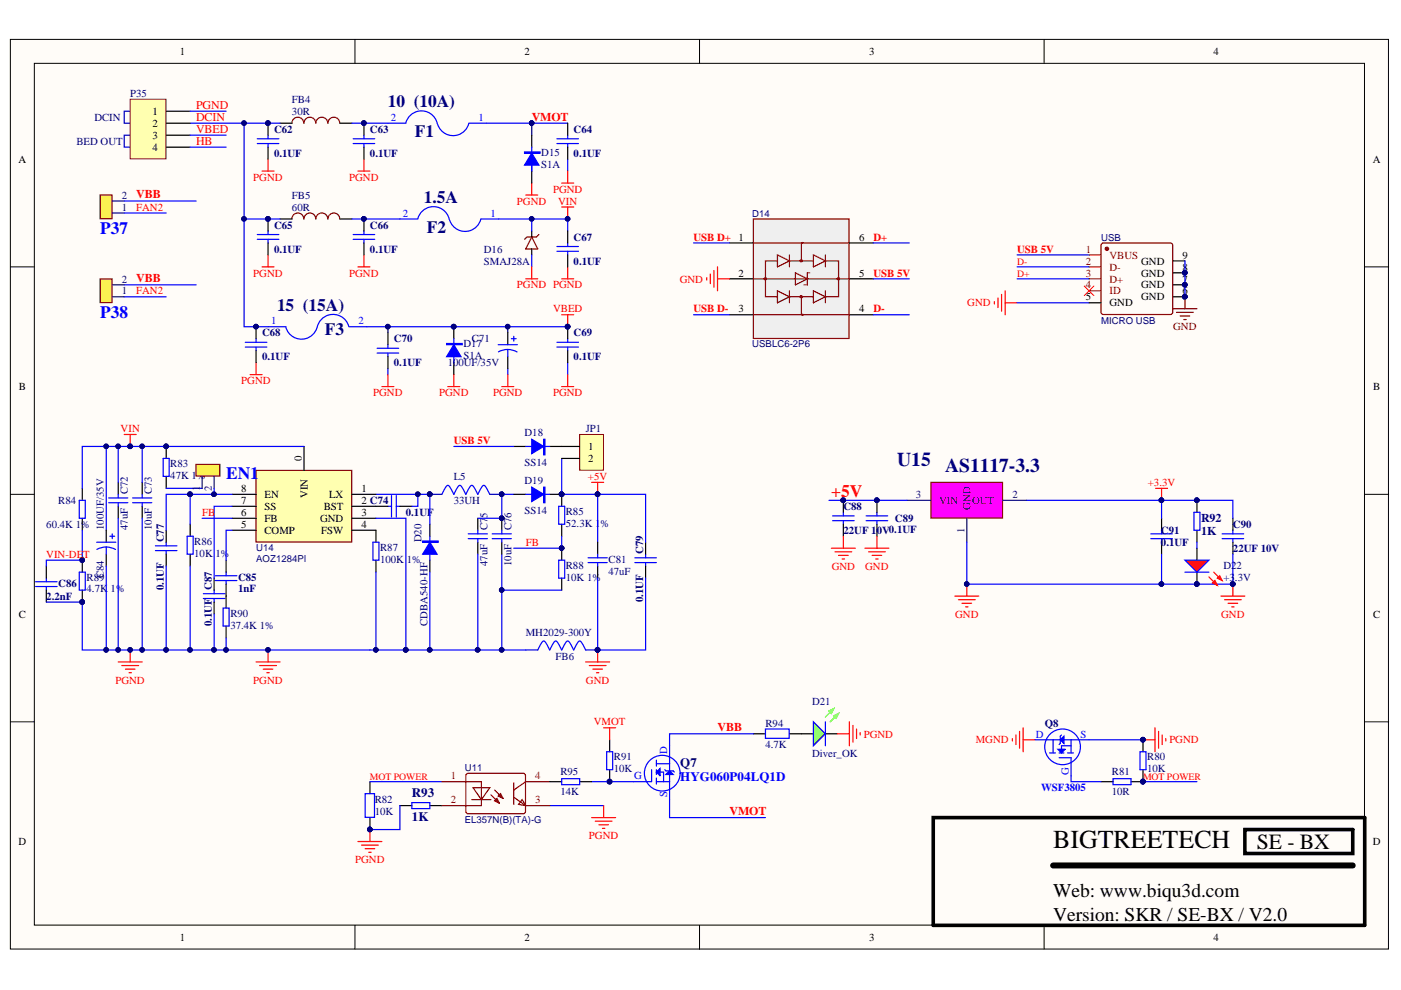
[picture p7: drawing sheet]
<svg xmlns="http://www.w3.org/2000/svg" width="297mm" height="210mm" viewBox="0 0 297 210" stroke-linecap="round" stroke-linejoin="round" font-family="sans-serif">
<defs><g id="words">
<text font-size="5.5" x="223.3" y="179.8">BIGTREETECH</text>
<text font-size="4.6" x="266.5" y="180">SE - BX</text>
<g font-size="4.1" fill="#000080">
<text x="190.2" y="98.8">U15</text>
<text x="200.4" y="100.1">AS1117-3.3</text>
</g>
<g font-size="4.1">
<text x="223.3" y="190.2">Web: www.biqu3d.com</text>
<text x="223.3" y="195.3">Version: SKR / SE-BX / V2.0</text>
</g>
<g font-size="3.7" fill="#000080">
<text x="82.2" y="22.8">10 (10A)</text>
<text x="88" y="29.1">F1</text>
<text x="89.9" y="43.1">1.5A</text>
<text x="90.5" y="49.4">F2</text>
<text x="58.7" y="65.9">15 (15A)</text>
<text x="68.9" y="71">F3</text>
</g>
<g font-size="3.7" fill="#00f">
<text x="21.3" y="49.7">P37</text>
<text x="21.3" y="67.5">P38</text>
<text x="48" y="101.5">EN1</text>
</g>
<text font-size="3.7" fill="#f00" x="176.2" y="105.3">+5V</text>
<g font-size="2.7" fill="#000080">
<text x="144.2" y="162.6">Q7</text>
<text x="87.3" y="169">R93</text>
<text x="87.3" y="174">1K</text>
</g>
<text font-size="2.7" fill="#00f" x="144.2" y="165.7">HYG060P04LQ1D</text>
<g font-size="2.5" fill="#f00">
<text x="41.6" y="23">PGND</text>
<text x="41.6" y="28.1">VBED</text>
<text x="41.6" y="25.6">DCIN</text>
<text x="112.7" y="25.6">VMOT</text>
<text x="41.6" y="30.7">HB</text>
<text x="28.9" y="42.1">VBB</text>
<text x="28.9" y="59.9">VBB</text>
<text x="152.1" y="155">VBB</text>
<text x="154.7" y="172.8">VMOT</text>
</g>
<g font-size="2.5" fill="#000080">
<text x="254.6" y="110.6">R92</text>
<text x="254.6" y="113.4">1K</text>
</g>
<g font-size="2.3">
<text x="38.1" y="11.7">1</text>
<text x="111.2" y="11.7">2</text>
<text x="184.3" y="11.7">3</text>
<text x="257.3" y="11.7">4</text>
<text x="32.3" y="24.4">1</text>
<text x="32.3" y="26.9">2</text>
<text x="32.3" y="29.4">3</text>
<text x="3.9" y="34.5">A</text>
<text x="32.3" y="32">4</text>
<text x="291.1" y="34.5">A</text>
<text x="182.1" y="51">6</text>
<text x="156.6" y="58.6">2</text>
<text x="182.1" y="58.6">5</text>
<text x="242" y="58.6">GND</text>
<text x="242" y="56.1">GND</text>
<text x="250.7" y="59.9">7</text>
<text x="250.7" y="57.4">8</text>
<text x="250.7" y="54.8">9</text>
<text x="230.2" y="63.7">5</text>
<text x="235.2" y="65">GND</text>
<text x="242" y="63.7">GND</text>
<text x="242" y="61.2">GND</text>
<text x="250.7" y="62.4">6</text>
<text x="156.6" y="66.2">3</text>
<text x="182.1" y="66.2">4</text>
<text x="4" y="82.8">B</text>
<text x="291.1" y="82.8">B</text>
<text x="124.7" y="95.4">1</text>
<text x="64" y="97.7" transform="rotate(-90 64 97.7)">0</text>
<text x="124.7" y="98">2</text>
<text x="51.1" y="106.9">7</text>
<text x="51.1" y="104.3">8</text>
<text x="56.1" y="105.6">EN</text>
<text x="65.2" y="105.6" transform="rotate(-90 65.2 105.6)">VIN</text>
<text x="69.8" y="105.6">LX</text>
<text x="76.7" y="106.9">2 C74</text>
<text x="76.7" y="104.3">1</text>
<text x="51.1" y="109.4">6</text>
<text x="51.1" y="111.9">5</text>
<text x="56.1" y="110.7">FB</text>
<text x="56.1" y="108.1">SS</text>
<text x="56.1" y="113.2">COMP</text>
<text x="67.9" y="110.7">GND</text>
<text x="68.1" y="113.2">FSW</text>
<text x="68.6" y="108.1">BST</text>
<text x="76.7" y="111.9">4</text>
<text x="76.7" y="109.4">3</text>
<text x="4" y="131">C</text>
<text x="291.1" y="131">C</text>
<text x="3.9" y="179.2">D</text>
<text x="291.1" y="179.2">D</text>
<text x="38.1" y="199.5">1</text>
<text x="111.2" y="199.5">2</text>
<text x="184.3" y="199.5">3</text>
<text x="257.3" y="199.5">4</text>
</g>
<g font-size="2.3" fill="#000080">
<text x="27.6" y="20.5">P35</text>
<text x="61.9" y="21.8">FB4</text>
<text x="20" y="25.6">DCIN</text>
<text x="58.1" y="28.2">C62</text>
<text x="61.9" y="24.4">30R</text>
<text x="78.4" y="28.2">C63</text>
<text x="121.6" y="28.2">C64</text>
<text x="16.2" y="30.7">BED OUT</text>
<text x="58.1" y="33.2">0.1UF</text>
<text x="78.4" y="33.2">0.1UF</text>
<text x="114.8" y="33">D15</text>
<text x="114.8" y="35.5">S1A</text>
<text x="121.6" y="33.2">0.1UF</text>
<text x="61.9" y="44.7">60R</text>
<text x="61.9" y="42.1">FB5</text>
<text x="58.1" y="48.5">C65</text>
<text x="58.1" y="53.6">0.1UF</text>
<text x="78.4" y="48.5">C66</text>
<text x="78.4" y="53.6">0.1UF</text>
<text x="102.6" y="53.6">D16</text>
<text x="121.6" y="51">C67</text>
<text x="102.6" y="56.1">SMAJ28A</text>
<text x="121.6" y="56.1">0.1UF</text>
<text x="55.6" y="71.3">C68</text>
<text x="121.6" y="71.3">C69</text>
<text x="55.6" y="76.4">0.1UF</text>
<text x="83.5" y="72.6">C70</text>
<text x="83.5" y="77.7">0.1UF</text>
<text x="94.9" y="77.7">100UF/35V</text>
<text x="98.3" y="73.6">D17</text>
<text x="98.3" y="76.2">S1A</text>
<text x="100" y="72.6">C71</text>
<text x="121.6" y="76.4">0.1UF</text>
<text x="111.2" y="92.4">D18</text>
<text x="124.2" y="91.6">JP1</text>
<text x="36.1" y="99">R83</text>
<text x="36.1" y="101.5">47K 1%</text>
<text x="96.2" y="101.8">L5</text>
<text x="111.2" y="98.7">SS14</text>
<text x="12.3" y="106.9">R84</text>
<text x="27.1" y="104.8" transform="rotate(-90 27.1 104.8)">C72</text>
<text x="32.2" y="104.8" transform="rotate(-90 32.2 104.8)">C73</text>
<text x="96.2" y="106.9">33UH</text>
<text x="111.2" y="102.6">D19</text>
<text x="9.8" y="111.9">60.4K 1%</text>
<text x="22" y="112.4" transform="rotate(-90 22 112.4)">100UF/35V</text>
<text x="27.1" y="112.4" transform="rotate(-90 27.1 112.4)">47uF</text>
<text x="32.2" y="112.4" transform="rotate(-90 32.2 112.4)">10uF</text>
<text x="86.1" y="109.4">0.1UF</text>
<text x="103.3" y="112.4" transform="rotate(-90 103.3 112.4)">C7</text>
<text x="103.3" y="109.7" transform="rotate(-90 103.3 109.7)">5</text>
<text x="108.4" y="112.4" transform="rotate(-90 108.4 112.4)">C76</text>
<text x="111.2" y="108.9">SS14</text>
<text x="120" y="109.1">R85</text>
<text x="120" y="111.7">52.3K 1%</text>
<text x="178.8" y="108.1">C88</text>
<text x="178.8" y="113.2">22UF 10V0.1UF</text>
<text x="189.7" y="110.7">C89</text>
<text x="246.1" y="113.2">C91</text>
<text x="261.4" y="111.9">C90</text>
<text x="34.7" y="115" transform="rotate(-90 34.7 115)">C77</text>
<text x="41.2" y="115.5">R86</text>
<text x="41.2" y="118">10K 1%</text>
<text x="80.6" y="116.8">R87</text>
<text x="80.6" y="119.3">100K 1%</text>
<text x="89.4" y="115" transform="rotate(-90 89.4 115)">D20</text>
<text x="129" y="119.3">C81</text>
<text x="136.4" y="117.5" transform="rotate(-90 136.4 117.5)">C79</text>
<text x="246.1" y="115.7">0.1UF</text>
<text x="261.4" y="117">22UF 10V</text>
<text x="12.3" y="124.4">C86</text>
<text x="18.4" y="123.1">R89</text>
<text x="18.4" y="125.6">4.7K 1%</text>
<text x="22" y="122.6" transform="rotate(-90 22 122.6)">C84</text>
<text x="34.7" y="125.1" transform="rotate(-90 34.7 125.1)">0.1UF</text>
<text x="44.9" y="125.1" transform="rotate(-90 44.9 125.1)">C87</text>
<text x="50.5" y="123.1">C85</text>
<text x="50.5" y="125.6">1nF</text>
<text x="103.3" y="120" transform="rotate(-90 103.3 120)">47uF</text>
<text x="108.4" y="120" transform="rotate(-90 108.4 120)">10uF</text>
<text x="120" y="120.6">R88</text>
<text x="120" y="123.1">10K 1%</text>
<text x="129" y="121.8">47uF</text>
<text x="259.4" y="120.6">D22</text>
<text x="259.4" y="123.1">+3.3V</text>
<text x="9.8" y="127.1">2.2nF</text>
<text x="48.8" y="130.7">R90</text>
<text x="136.4" y="127.6" transform="rotate(-90 136.4 127.6)">0.1UF</text>
<text x="44.9" y="132.7" transform="rotate(-90 44.9 132.7)">0.1UF</text>
<text x="48.8" y="133.3">37.4K 1%</text>
<text x="90.7" y="132.7" transform="rotate(-90 90.7 132.7)">CDBA540-HF</text>
<text x="111.5" y="134.8">MH2029-300Y</text>
<text x="117.8" y="139.9">FB6</text>
<text x="172.2" y="149.5">D21</text>
<text x="162.3" y="154">R94</text>
<text x="221.5" y="154">Q8</text>
<text x="130.2" y="161.2">R91</text>
<text x="162.3" y="158.7">4.7K</text>
<text x="172.2" y="160.4">Diver_OK</text>
<text x="243.2" y="161.2">R80</text>
<text x="118.8" y="164.4">R95</text>
<text x="130.2" y="163.7">10K</text>
<text x="235.7" y="164.4">R81</text>
<text x="243.2" y="163.7">10K</text>
<text x="79.5" y="172.8">10K</text>
<text x="79.5" y="170.3">R82</text>
<text x="118.8" y="168.7">14K</text>
<text x="235.7" y="168.7">10R</text>
</g>
<g font-size="2.3" fill="#00f">
<text x="82.9" y="25.6">2</text>
<text x="101.4" y="25.6">1</text>
<text x="85.4" y="45.9">2</text>
<text x="104" y="45.9">1</text>
<text x="57.5" y="68.8">1</text>
<text x="76" y="68.8">2</text>
<text x="141.4" y="159.9" transform="rotate(-90 141.4 159.9)">D</text>
<text x="219.6" y="156.4">D</text>
<text x="229.1" y="156.4">S</text>
<text x="134.5" y="165.2">G</text>
<text x="220.7" y="167.8">WSF3805</text>
<text x="226.6" y="164.4" transform="rotate(-90 226.6 164.4)">G</text>
<text x="141.4" y="169" transform="rotate(-90 141.4 169)">S</text>
</g>
<g font-size="2.3" fill="#f00">
<text x="53.7" y="38.3">PGND</text>
<text x="74" y="38.3">PGND</text>
<text x="117.3" y="40.8">PGND</text>
<text x="28.9" y="44.7">FAN2</text>
<text x="109.6" y="43.4">PGND</text>
<text x="118.3" y="43.4">VIN</text>
<text x="147" y="51">USB D+ 1</text>
<text x="185.2" y="51">D+</text>
<text x="215.7" y="53.6">USB 5V</text>
<text x="53.7" y="58.6">PGND</text>
<text x="74" y="58.6">PGND</text>
<text x="144.1" y="59.9">GND</text>
<text x="185.2" y="58.6">USB 5V</text>
<text x="28.9" y="62.4">FAN2</text>
<text x="109.6" y="61.2">PGND PGND</text>
<text x="205.1" y="65">GND</text>
<text x="117.3" y="66.2">VBED</text>
<text x="147" y="66.2">USB D-</text>
<text x="185.2" y="66.2">D-</text>
<text x="51.2" y="81.5">PGND</text>
<text x="79.1" y="84">PGND</text>
<text x="93.1" y="84">PGND</text>
<text x="104.5" y="84">PGND</text>
<text x="117.3" y="84">PGND</text>
<text x="25.6" y="91.6">VIN</text>
<text x="96.2" y="94.2">USB 5V</text>
<text x="124.7" y="101.8">+5V</text>
<text x="243.4" y="103.1">+3.3V</text>
<text x="42.9" y="109.4">FB</text>
<text x="9.8" y="118.3">VIN-DET</text>
<text x="111.5" y="115.7">FB</text>
<text x="176.3" y="120.8">GND</text>
<text x="183.4" y="120.8">GND</text>
<text x="202.5" y="131">GND</text>
<text x="258.9" y="131">GND</text>
<text x="24.5" y="144.9">PGND</text>
<text x="53.7" y="144.9">PGND</text>
<text x="124.2" y="144.9">GND</text>
<text x="125.9" y="153.8">VMOT</text>
<text x="183.1" y="156.4">PGND</text>
<text x="206.9" y="157.6">MGND</text>
<text x="247.9" y="157.6">PGND</text>
<text x="124.9" y="177.9">PGND</text>
<text x="75.3" y="183">PGND</text>
</g>
<g font-size="2.3" fill="#11037f">
<text x="25.8" y="44.7">1</text>
<text x="25.8" y="42.1">2</text>
<text x="25.8" y="59.9">2</text>
<text x="25.8" y="62.4">1</text>
<text x="42.4" y="104.2" transform="rotate(-90 42.4 104.2)">1</text>
<text x="44.9" y="104.2" transform="rotate(-90 44.9 104.2)">2</text>
<text x="194.2" y="105.6">3</text>
<text x="199.1" y="106.9">VIN</text>
<text x="206.1" y="106.9">OUT</text>
<text x="214.6" y="105.6">2</text>
<text x="204.5" y="113.1" transform="rotate(-90 204.5 113.1)">1</text>
<text x="205.8" y="108.1" transform="rotate(-90 205.8 108.1)">GND</text>
</g>
<g font-size="2.3" fill="#800">
<text x="230.2" y="53.6">1</text>
<text x="230.2" y="56.1">2</text>
<text x="230.2" y="58.6">3</text>
<text x="235.2" y="54.8">VBUS</text>
<text x="235.2" y="57.4">D-</text>
<text x="235.2" y="59.9">D+</text>
<text x="230.2" y="61.2">4</text>
<text x="235.2" y="62.4">ID</text>
<text x="95.6" y="165.2">1</text>
<text x="113.5" y="165.2">4</text>
<text x="95.6" y="170.3">2</text>
<text x="113.5" y="170.3">3</text>
</g>
<text font-size="2.3" fill="#800000" x="248.7" y="70">GND</text>
<g font-size="2.1" fill="#f00">
<text x="215.7" y="58.7">D+</text>
<text x="215.7" y="56.1">D-</text>
<text x="78.4" y="165.3">MOT POWER</text>
<text x="242.3" y="165.3">MOT POWER</text>
</g>
<g font-size="2" fill="#000080">
<text x="159.5" y="46">D14</text>
<text x="233.5" y="51.1">USB</text>
<text x="233.5" y="68.6">MICRO USB</text>
<text x="159.5" y="73.7">USBLC6-2P6</text>
<text x="54.3" y="116.8">U14</text>
<text x="54.3" y="119.1">AOZ1284PI</text>
<text x="98.5" y="163.5">U11</text>
<text x="98.5" y="174.4">EL357N(B)(TA)-G</text>
</g>
</g></defs>
<g fill="#fffcf8" stroke="#000" stroke-width=".21">
<path d="M2.2 8.4h292.2v192.8h-292.2z"/>
<path d="M7.3 13.4h282v182.7h-282z"/>
</g>
<path d="M75.3 8.4v5M148.3 8.4v5M221.4 8.4v5M2.2 56.6h5.1M289.3 56.6h5.1M2.2 104.8h5.1M289.3 104.8h5.1M2.2 153h5.1M289.3 153h5.1M75.3 196.2v5.1M148.3 196.2v5.1M221.4 196.2v5.1" fill="none" stroke="#000" stroke-width=".21"/>
<g fill="none" stroke="#00f" stroke-width=".25">
<path d="M74.6 26.1h11.5M86 26a3.4 3.4 0 0 1 3.5-2.5 3.4 3.4 0 0 1 3.2 2.8M99.4 26.2a3.4 3.4 0 0 1-3.2 2.6 3.4 3.4 0 0 1-3.4-2.4M99.4 26.1h21M112.7 33.7v2.6M120.4 33.7v2.6M74.6 46.4h14M88.6 46.4a3.4 3.4 0 0 1 3.4-2.6 3.4 3.4 0 0 1 3.3 2.8M101.9 46.5a3.4 3.4 0 0 1-3.2 2.6 3.4 3.4 0 0 1-3.4-2.4M101.9 46.4h18.5v2.6M112.7 46.4v2.6M112.7 54v2.6"/>
<path d="M56.8 69.3h3.8M60.6 69.3a3.4 3.4 0 0 0 3.2 2.6 3.4 3.4 0 0 0 3.4-2.4M73.9 69.2a3.4 3.4 0 0 0-3.4-2.5 3.4 3.4 0 0 0-3.3 2.7M74 69.3h3.8M82.2 78.2v1.2M94.7 72.8h3.3v.3h-3.3zM94.7 73h3.3M96.2 71.8v5.1M107.7 78.2v1.2M120.4 76.9v2.5"/>
</g>
<path d="M64.4 26.1a1.26 1.26 0 0 0-1.3-1.2 1.26 1.26 0 0 0-1.2 1.2M66.9 26.1a1.25 1.25 0 0 0-1.2-1.2 1.25 1.25 0 0 0-1.2 1.2M69.5 26.1a1.26 1.26 0 0 0-1.3-1.2 1.26 1.26 0 0 0-1.2 1.2M72 26.1a1.25 1.25 0 0 0-1.2-1.2 1.25 1.25 0 0 0-1.3 1.2M64.4 46.4a1.26 1.26 0 0 0-1.3-1.2 1.26 1.26 0 0 0-1.2 1.2M66.9 46.4a1.25 1.25 0 0 0-1.2-1.2 1.25 1.25 0 0 0-1.2 1.2M69.5 46.4a1.26 1.26 0 0 0-1.3-1.2 1.26 1.26 0 0 0-1.2 1.2M72 46.4a1.25 1.25 0 0 0-1.2-1.2 1.25 1.25 0 0 0-1.3 1.2M112.7 50.2h-1l-.5 .5M112.7 50.2l1.3 2.6h-2.5zM114.3 49.7l-.5 .5h-1.1" fill="none" stroke="#800000" stroke-width=".25"/>
<path d="M59.4 26.1h2.5M72.1 26.1h2.5M59.4 46.4h2.5M72.1 46.4h2.5M112.7 49v1.2M112.7 52.8v1.2M96.2 69.3v2.5M96.2 76.9v2.5" fill="none" stroke="#000" stroke-width=".25"/>
<path d="M55.6 36.3h2.5M56.8 33.7v2.6M119.1 43.9h2.5M120.4 43.9v2.5M119.1 66.7h2.5M120.4 66.7v2.6" fill="none" stroke="#f00" stroke-width=".25"/>
<g fill="#000080" stroke="#000080" stroke-width=".21">
<circle cx="77.1" cy="26.1" r=".48"/>
<circle cx="112.7" cy="26.1" r=".48"/>
<circle cx="120.3" cy="46.4" r=".48"/>
<circle cx="77.1" cy="46.4" r=".48"/>
<circle cx="112.7" cy="46.4" r=".48"/>
<circle cx="120.3" cy="69.2" r=".48"/>
<circle cx="107.6" cy="69.2" r=".48"/>
<circle cx="82.2" cy="69.2" r=".48"/>
<circle cx="96.2" cy="69.2" r=".49"/>
</g>
<path d="M112.7 26.1v2.6M82.2 69.3v1.2M107.7 69.3v1.2" fill="none" stroke="#000080" stroke-width=".25"/>
<path d="M96.2 73.1l1.5 2.5h-3z" fill="#00f"/>
<path d="M40.3 26.1h19.1M51.8 26.1v20.3h7.6M51.8 46.4v22.9h5M77.8 69.3h42.6M96.2 73.1l1.5 2.5h-3z" fill="none" stroke="#00f" stroke-width=".25"/>
<g fill="#000080" stroke="#000080" stroke-width=".21">
<circle cx="96.2" cy="69.2" r=".49"/>
<circle cx="120.3" cy="69.2" r=".48"/>
<circle cx="107.6" cy="69.2" r=".48"/>
<circle cx="82.2" cy="69.2" r=".48"/>
<circle cx="56.8" cy="46.4" r=".48"/>
<circle cx="51.7" cy="46.4" r=".48"/>
<circle cx="51.7" cy="26.1" r=".48"/>
<circle cx="54.3" cy="69.2" r=".48"/>
<circle cx="56.8" cy="26.1" r=".48"/>
</g>
<path d="M27.6 23.6h-1.3v2.5h1.3M27.6 28.7h-1.3v2.5h1.3" fill="none" stroke="#0000bf" stroke-width=".25"/>
<path d="M27.6 21h7.6v12.7h-7.6z" fill="#ffffb0" stroke="#800000" stroke-width=".21"/>
<path d="M35.2 23.6h5.1M35.2 26.1h5.1M35.2 28.7h5.1M35.2 31.2h5.1M112.7 28.7v2.5M112.7 36.3v2.5" fill="none" stroke="#000" stroke-width=".25"/>
<path d="M40.3 28.7h7.6M40.3 31.2h7.6M40.3 23.6h7.6M111.2 32.2h3.3v.3h-3.3zM111.2 32.3h3.3M112.7 31.2v5.1" fill="none" stroke="#00f" stroke-width=".25"/>
<g fill="none" stroke="#f00" stroke-width=".25">
<path d="M75.9 36.3h2.5M77.2 33.7v2.6M112.7 38.8v2.6M119.1 38.8h2.5M120.4 36.3v2.5M55.6 56.6h2.5M56.8 54v2.6M75.9 56.6h2.5M77.2 54v2.6M111.5 41.4h2.5M111.5 59.1h2.5M112.7 56.6v2.5"/>
<path d="M119.1 59.1h2.5M120.4 56.6v2.5M53 79.4h2.6M54.3 76.9v2.5M82.2 79.4v2.6M96.2 79.4v2.6M107.7 79.4v2.6M120.4 79.4v2.6M81 82h2.5M95 82h2.5M106.4 82h2.5M119.1 82h2.5"/>
</g>
<path d="M112.7 32.5l1.6 2.5h-3.1z" fill="#00f"/>
<g fill="none" stroke="#00f" stroke-width=".25">
<path d="M54.5 30.4h4.6M54.5 29.4h4.6M56.8 28.7v.7M56.8 30.4v.8M74.9 30.4h4.5M74.9 29.4h4.5M77.2 28.7v.7M77.2 30.4v.8M112.7 32.5l1.6 2.5h-3.1zM118.1 30.4h4.5M118.1 29.4h4.5M120.4 28.7v.7"/>
<path d="M120.4 30.4v.8M54.5 50.7h4.6M54.5 49.7h4.6M56.8 49v.7M56.8 50.7v.8M74.9 50.7h4.5M74.9 49.7h4.5M77.2 49v.7M77.2 50.7v.8M118.1 53.3h4.5M118.1 52.3h4.5M120.4 51.5v.8"/>
<path d="M120.4 53.3v.7M26.3 60.4h15.3M26.3 62.9h8.9M52 73.6h4.6M52 72.6h4.6M54.3 71.8v.8M54.3 73.6v.8M80 74.9h4.5M80 73.8h4.5M82.2 73.1v.7M82.2 74.9v.7M105.6 73.1h4.1"/>
<path d="M107.7 74.1l.8 .1 1.1 .4M107.7 74.1l-.9 .1-1.1 .4M107.7 74.1v1.5M108.4 71.8h1M108.9 71.3v1M118.1 73.6h4.5M118.1 72.6h4.5M120.4 71.8v.8M120.4 73.6v.8"/>
</g>
<g fill="none" stroke="#000" stroke-width=".25">
<path d="M56.8 26.1v2.6M56.8 31.2v2.5M77.2 26.1v2.6M77.2 31.2v2.5M120.4 26.1v2.6M120.4 31.2v2.5M56.8 46.4v2.6M56.8 51.5v2.5M77.2 46.4v2.6M77.2 51.5v2.5M120.4 49v2.5M120.4 54v2.6"/>
<path d="M54.3 69.3v2.5M54.3 74.4v2.5M82.2 70.5v2.6M82.2 75.6v2.6M107.7 70.5v2.6M107.7 75.6v2.6M120.4 69.3v2.5M120.4 74.4v2.5"/>
</g>
<g fill="#000080" stroke="#000080" stroke-width=".21">
<circle cx="120.3" cy="69.2" r=".48"/>
<circle cx="54.3" cy="69.2" r=".48"/>
<circle cx="77.1" cy="46.4" r=".48"/>
<circle cx="56.8" cy="46.4" r=".48"/>
<circle cx="77.1" cy="26.1" r=".48"/>
<circle cx="56.8" cy="26.1" r=".48"/>
</g>
<path d="M21.2 59.1h2.5v5h-2.5z" fill="#fdf101" stroke="#800000" stroke-width=".25"/>
<path d="M23.8 62.9h2.5M23.8 60.4h2.5" fill="none" stroke="#11037f" stroke-width=".25"/>
<path d="M26.3 42.6h15.3M26.3 45.2h8.9" fill="none" stroke="#00f" stroke-width=".25"/>
<path d="M21.2 41.4h2.5v5h-2.5z" fill="#fdf101" stroke="#800000" stroke-width=".25"/>
<path d="M23.8 45.2h2.5M23.8 42.6h2.5" fill="none" stroke="#11037f" stroke-width=".25"/>
<path d="M210.8 63.9v.6M211.6 63.2v2M212.4 62.4v3.6M213.1 61.7v5M213.1 64.2h2.6" fill="none" stroke="#f00" stroke-width=".25"/>
<path d="M215.7 54h15.2M215.7 59.1h15.2M215.7 56.6h15.2M215.7 64.2h15.2" fill="none" stroke="#00f" stroke-width=".25"/>
<path d="M159.7 46.4h20.3v25.4h-20.3z" fill="#efefef" stroke="#800" stroke-width=".25"/>
<path d="M154.7 51.5h5M154.7 59.1h5M180.1 51.5h5.1M180.1 59.1h5.1M154.7 66.7h5M180.1 66.7h5.1M91.1 111.2v2.5M91.1 118.8v2.5M45.4 122.6v2.5M45.4 127.7v2.5M47.9 126.4v2.5M47.9 132.7v2.6" fill="none" stroke="#000" stroke-width=".25"/>
<g fill="none" stroke="#800" stroke-width=".25">
<path d="M159.7 51.5h20.4M159.7 59.1h20.4M164.8 54l2.6 1.3-2.6 1.3zM164.8 55.3h-2.5v7.6h2.5M167.4 55.3h5.1M168.6 57.9l2.6 1.2-2.6 1.3zM169.9 51.5v3.8M172.5 54l2.5 1.3-2.5 1.3zM175 55.3h2.8v7.6h-3.1M159.7 66.7h20.4M164.8 61.7l2.6 1.2-2.6 1.3zM167.4 62.9h5.1"/>
<path d="M169.9 62.9v3.8M172.5 61.7l2.5 1.2-2.5 1.3z"/>
<circle cx="162.3" cy="59.1" r=".23"/>
<circle cx="169.9" cy="55.3" r=".24"/>
<circle cx="177.8" cy="59.1" r=".23"/>
<circle cx="169.9" cy="62.9" r=".24"/>
</g>
<path d="M170.2 51.5h.1M170.2 66.7h.1" fill="none" stroke="#800" stroke-width=".47"/>
<path d="M167.4 54v2.6M171.7 57.9h-.5v2.5h-.8M175 54v2.6M167.4 61.7v2.5M175 61.7v2.5" fill="none" stroke="#8d2323" stroke-width=".25"/>
<path d="M149.8 58.9v.5M150.6 58.1v2M151.4 57.3v3.6M152.1 56.6v5.1M152.1 59.1h2.6M26.3 92.1h2.6M27.6 92.1v2.6" fill="none" stroke="#f00" stroke-width=".25"/>
<g fill="none" stroke="#00f" stroke-width=".25">
<path d="M147 51.5h7.7M185.2 51.5h7.6M185.2 59.1h7.6M147 66.7h7.7M185.2 66.7h7.6M89.6 114.7h3.3v.3h-3.3zM89.6 114.8h3.3M91.1 113.7v5.1M93.7 104.8a3.2 3.2 0 0 1 1.3-1.9l.4 .4 .8 1.5a3.2 3.2 0 0 1 1.3-1.9l.4 .4 .9 1.5a3.2 3.2 0 0 1 1.3-1.9l.4 .4 .8 1.5a3.2 3.2 0 0 1 1.3-1.9l.4 .4 .8 1.5M43.1 125.9h4.6M43.1 126.9h4.6M45.4 125.1v.8"/>
<path d="M45.4 126.9v.8M47.3 128.9h1.3v3.8h-1.3z"/>
</g>
<g fill="#000080" stroke="#000080" stroke-width=".21">
<circle cx="27.6" cy="94.6" r=".48"/>
<circle cx="91.1" cy="104.8" r=".49"/>
<circle cx="106.4" cy="104.8" r=".48"/>
</g>
<path d="M91.1 104.8h2.6M103.8 104.8h2.6" fill="none" stroke="#0000bf" stroke-width=".25"/>
<path d="M91.1 115l1.6 2.5h-3.1z" fill="#00f"/>
<g fill="none" stroke="#00f" stroke-width=".25">
<path d="M22.5 94.7v17.7M20.5 115h4.1M22.5 116l1.2 .2 .8 .3M22.5 116l-1.2 .2-.8 .3M22.5 116v1.5M23.3 113.7h1M23.8 113.2v1M39.7 113.7h1.3v3.8h-1.3zM79.1 115h1.2v3.8h-1.2zM79.7 104.8h11.4v6.4M82.2 107.4h.8M83 105.1v4.5"/>
<path d="M84 107.4h.8M84 105.1v4.5M91.1 115l1.6 2.5h-3.1zM106.4 117.5v20.3h-15.3M118.5 107.4h1.2v3.8h-1.2zM118.5 118.8h1.2v3.8h-1.2zM124.7 119.3h4M124.7 118.3h4M126.7 104.8v10.2M126.7 117.5v.8M126.7 119.3v.7M45.4 130.2v7.6h2.5"/>
<path d="M45.7 122.1h4.5M45.7 123.1h4.5M47.9 121.3v.8M47.9 123.1v.7M114 137.8a3.2 3.2 0 0 1 1.3-1.9l.4 .4 .9 1.5a3.2 3.2 0 0 1 1.3-1.9l.4 .4 .8 1.5a3.2 3.2 0 0 1 1.3-1.9l.4 .4 .8 1.5a3.2 3.2 0 0 1 1.4-1.9l.3 .4 .9 1.5M126.7 122.6v15.2"/>
</g>
<g fill="none" stroke="#000" stroke-width=".25">
<path d="M22.5 112.4v2.6M22.5 117.5v2.5M40.3 111.2v2.5M40.3 117.5v2.5M47.9 118.8v2.5M79.7 112.4v2.6M79.7 118.8v2.5M79.7 107.4h2.5M84.8 107.4h2.5M119.1 104.8v2.6M119.1 111.2v2.5M119.1 116.2v2.6"/>
<path d="M126.7 115v2.5M47.9 123.8v2.6M119.1 122.6v2.5M126.7 120v2.6M169.9 155.6h2.6M175 155.6h2.5"/>
</g>
<g fill="#000080" stroke="#000080" stroke-width=".21">
<circle cx="119.1" cy="104.8" r=".48"/>
<circle cx="119.1" cy="116.2" r=".48"/>
<circle cx="126.7" cy="104.8" r=".48"/>
<circle cx="91.1" cy="104.8" r=".49"/>
<circle cx="88.6" cy="104.8" r=".48"/>
<circle cx="45.4" cy="137.8" r=".49"/>
<circle cx="47.9" cy="137.8" r=".48"/>
<circle cx="22.5" cy="94.6" r=".48"/>
<circle cx="27.6" cy="137.8" r=".48"/>
<circle cx="56.8" cy="137.8" r=".48"/>
<circle cx="126.7" cy="137.8" r=".48"/>
<circle cx="106.4" cy="125.1" r=".48"/>
<circle cx="106.4" cy="137.8" r=".48"/>
<circle cx="101.3" cy="137.8" r=".49"/>
<circle cx="91.1" cy="137.8" r=".49"/>
</g>
<g fill="none" stroke="#f00" stroke-width=".25">
<path d="M125.4 102.3h2.6M126.7 102.3v2.5M27.6 137.8v2.5M56.8 137.8v2.5M126.7 137.8v2.5M25.1 140.3h5.1M25.8 141.1h3.6M26.6 141.9h2M27.4 142.6h.5M54.3 140.3h5.1M55.1 141.1h3.5M55.8 141.9h2"/>
<path d="M56.6 142.6h.5M124.2 140.3h5.1M124.9 141.1h3.6M125.7 141.9h2M126.5 142.6h.5"/>
</g>
<path d="M111.5 137.8h2.5M124.2 137.8h2.5" fill="none" stroke="#0000bf" stroke-width=".25"/>
<path d="M172.5 153l2.5 2.6-2.5 2.5z" fill="#0f0"/>
<path d="M172.5 153l2.5 2.6-2.5 2.5z" fill="none" stroke="#00f" stroke-width=".25"/>
<path d="M176.8 150.2l-1.8 1.8M177.8 151.3l-1.8 1.7" fill="none" stroke="#0f0" stroke-width=".25"/>
<path d="M176.8 151.8l1-.5-.5 1z" fill="#0f0"/>
<path d="M176.8 151.8l1-.5-.5 1z" fill="none" stroke="#0f0" stroke-width=".25"/>
<path d="M175.8 150.8l1-.6-.5 1.1z" fill="#0f0"/>
<path d="M175.8 150.8l1-.6-.5 1.1z" fill="none" stroke="#0f0" stroke-width=".25"/>
<g fill="none" stroke="#00f" stroke-width=".25">
<path d="M128.6 159.4h1.3v3.8h-1.3zM159.7 155.6h-17.7v8.4M162.3 154.6h5v1.9h-5zM175 153v5.1M138.2 163.2v2.5h-8.9M139.2 163.7l.7-.8v1.6zM139.2 163.7h1.5v2M139.2 165.7h2.8M139.2 161.2v1.2M139.2 163.2v1M139.2 165v1.2M139.2 161.9h2.8"/>
<path d="M139.7 163.4v.6M139.9 163.2l-.5 .5 .5 .5M140.9 163.2l.3 .2h1.5l.3 .3M141.2 164.2l.8-.8 .7 .8zM141.2 164.2l.3-.2h.7l.3 .2M142 163.4v.6h.2v-.3h-.5M142 164.2v5.3"/>
<circle cx="140.4" cy="163.9" r="3.8"/>
</g>
<path d="M129.3 156.8v2.6M159.7 155.6h2.6M167.4 155.6h2.5M129.3 163.2v2.5" fill="none" stroke="#000" stroke-width=".25"/>
<g fill="#00f" stroke="#00f" stroke-width=".21">
<path d="M139.4 163.4h.5v.5h-.5z"/>
<path d="M141.7 163.7h.5v.5h-.5z"/>
</g>
<g fill="#000080" stroke="#000080" stroke-width=".21">
<circle cx="129.2" cy="165.7" r=".48"/>
<circle cx="112.7" cy="26.1" r=".48"/>
<circle cx="246.2" cy="106.1" r=".49"/>
</g>
<path d="M245 103.5h2.5M246.3 103.5v2.6M177.5 155.6h2.6M180.1 153v5.1M180.8 153.8v3.6M181.6 154.6v2M182.4 155.3v.5" fill="none" stroke="#f00" stroke-width=".25"/>
<path d="M197.4 102.3h15.2v7.5h-15.2z" fill="#f0f" stroke="#800000" stroke-width=".25"/>
<path d="M192.3 106.1h5.1M205 109.9v5.1M212.6 106.1h5.1" fill="none" stroke="#11037f" stroke-width=".25"/>
<g fill="none" stroke="#00f" stroke-width=".25">
<path d="M175.8 106.1h16.5M176.5 110.4h4.6M176.5 109.4h4.6M178.8 108.6v.8M178.8 110.4v.8M183.6 110.4h4.6M183.6 109.4h4.6M185.9 108.6v.8M185.9 110.4v.8M205 115v8.8h41.3v-6.3M217.7 106.1h43.7v3.8M244 114.2h4.6"/>
<path d="M244 113.2h4.6M246.3 106.1v3.8M246.3 112.4v.8M246.3 114.2v.8M253.1 108.6h1.3v3.8h-1.3zM259.1 114.2h4.6M259.1 113.2h4.6M261.4 117.5v6.3h-15.1M261.4 112.4v.8M261.4 114.2v.8"/>
</g>
<path d="M178.8 106.1v2.5M178.8 111.2v2.5M185.9 106.1v2.5M185.9 111.2v2.5M246.3 109.9v2.5M246.3 115v2.5M253.8 106.1v2.5M253.8 112.4v2.6M253.8 116.2v2.6M261.4 109.9v2.5M261.4 115v2.5M253.8 121.3v2.5" fill="none" stroke="#000" stroke-width=".25"/>
<g fill="#000080" stroke="#000080" stroke-width=".21">
<circle cx="185.9" cy="106.1" r=".48"/>
<circle cx="178.8" cy="106.1" r=".49"/>
<circle cx="253.7" cy="106.1" r=".48"/>
<circle cx="205" cy="123.8" r=".48"/>
<circle cx="261.4" cy="123.8" r=".49"/>
<circle cx="246.2" cy="106.1" r=".49"/>
<circle cx="246.2" cy="123.8" r=".49"/>
<circle cx="253.7" cy="123.8" r=".48"/>
</g>
<g fill="none" stroke="#f00" stroke-width=".25">
<path d="M176.3 116.2h5M177 117h3.6M177.8 117.8h2M178.6 118.5h.5M178.8 113.7v2.5M183.4 116.2h5.1M184.1 117h3.6M184.9 117.8h2M185.7 118.5h.5M185.9 113.7v2.5M202.4 126.4h5.1M203.2 127.1h3.6"/>
<path d="M204 127.9h2M204.7 128.7h.5M205 123.8v2.6M258.9 126.4h5M259.6 127.1h3.6M260.4 127.9h2M261.1 128.7h.5M261.4 123.8v2.6"/>
</g>
<path d="M251.2 118.8h5.1l-2.5 2.5z" fill="#f00"/>
<path d="M251.2 118.8h5.1l-2.5 2.5z" fill="none" stroke="#00f" stroke-width=".25"/>
<path d="M256.3 122.3l1.8 1.8M257.3 121.3l1.8 1.8" fill="none" stroke="#f00" stroke-width=".25"/>
<path d="M257.1 123.6l.5-.5 .5 1z" fill="#f00"/>
<path d="M257.1 123.6l.5-.5 .5 1z" fill="none" stroke="#f00" stroke-width=".25"/>
<path d="M258.1 122.6l.5-.5 .5 1z" fill="#f00"/>
<path d="M258.1 122.6l.5-.5 .5 1z" fill="none" stroke="#f00" stroke-width=".25"/>
<path d="M253.8 115v1.2M251.2 121.3h5.1" fill="none" stroke="#00f" stroke-width=".25"/>
<circle cx="253.7" cy="123.8" r=".48" fill="#000080" stroke="#000080" stroke-width=".21"/>
<path d="M54.3 99.7h20.3v15.2h-20.3z" fill="#ffffb0" stroke="#800000" stroke-width=".25"/>
<g fill="none" stroke="#000" stroke-width=".25">
<path d="M35.2 94.7v2.5M64.5 94.7v5M17.4 103.5v2.6M17.4 109.9v2.5M17.4 118.8v2.5M30.2 102.3v2.5M30.2 107.4v2.5M35.2 101v2.5M35.2 112.4v2.6M35.2 117.5v2.5M49.2 107.4h5.1M49.2 109.9h5.1"/>
<path d="M49.2 104.8h5.1M49.2 112.4h5.1M74.6 107.4h5.1M74.6 109.9h5.1M74.6 104.8h5.1M74.6 112.4h5.1M101.3 109.9v2.5M101.3 115v2.5M106.4 109.9v2.5M106.4 115v2.5M9.8 120v2.6M9.8 125.1v2.6"/>
<path d="M17.4 125.1v2.6"/>
</g>
<g fill="none" stroke="#00f" stroke-width=".25">
<path d="M30.2 94.7v7.6M34.6 97.2h1.3v3.8h-1.3zM16.8 106.1h1.3v3.8h-1.3zM17.4 112.4v6.4h-7.6v1.2M28.1 106.6h4.1M28.1 105.6h4.1M30.2 104.8v.8M30.2 106.6v.8M32.9 115.7h4.6M32.9 116.7h4.6M35.2 115v.7M35.2 116.7v.8"/>
<path d="M35.2 103.5h7.7M40.3 104.8v6.4M42.9 109.9h6.3M49.2 112.4h-1.3v6.4M49.2 107.4h-3.8v15.2M79.7 109.9h6.4v27.9M88.6 104.8v2.6h-1.3M99.3 114.2h4M99.3 113.2h4M101.3 112.4v.8M101.3 114.2v.8M101.3 117.5v20.3"/>
<path d="M104.4 114.2h4M104.4 113.2h4M106.4 112.4v.8M106.4 114.2v.8M119.1 113.7v2.5h-10.2M7.5 123.3h4.6M7.5 124.4h4.6M9.8 122.6v.7M9.8 124.4v.7M16.8 121.3h1.3v3.8h-1.3zM22.5 120v17.8h-5.1v-10.1h-7.6M30.2 137.8h10.1"/>
<path d="M35.2 120v17.8M40.3 120v17.8h5.1M79.7 121.3v16.5h-31.8v-2.5M79.7 137.8h6.4M91.1 121.3v16.5h-5M106.4 125.1h12.7"/>
</g>
<g fill="#000080" stroke="#000080" stroke-width=".21">
<circle cx="88.6" cy="104.8" r=".48"/>
<circle cx="86" cy="137.8" r=".49"/>
<circle cx="47.9" cy="137.8" r=".48"/>
<circle cx="56.8" cy="137.8" r=".48"/>
<circle cx="91.1" cy="137.8" r=".49"/>
<circle cx="79.7" cy="137.8" r=".48"/>
<circle cx="17.4" cy="118.7" r=".48"/>
<circle cx="17.4" cy="127.6" r=".48"/>
<circle cx="22.5" cy="137.8" r=".48"/>
<circle cx="30.1" cy="94.6" r=".48"/>
<circle cx="40.3" cy="104.8" r=".49"/>
<circle cx="40.3" cy="137.8" r=".49"/>
<circle cx="45.4" cy="137.8" r=".49"/>
<circle cx="35.2" cy="137.8" r=".48"/>
<circle cx="30.1" cy="137.8" r=".48"/>
<circle cx="35.2" cy="94.6" r=".48"/>
<circle cx="106.4" cy="109.9" r=".48"/>
<circle cx="101.3" cy="137.8" r=".49"/>
<circle cx="119.1" cy="116.2" r=".48"/>
<circle cx="106.4" cy="125.1" r=".48"/>
</g>
<path d="M41.6 98.5h5v2.5h-5z" fill="#fdf101" stroke="#800000" stroke-width=".25"/>
<path d="M42.9 101v2.5M45.4 101v2.5" fill="none" stroke="#11037f" stroke-width=".25"/>
<path d="M45.4 103.5v1.3h-10.2v7.6M45.4 104.8h3.8M108.9 104.8h-2.5v5.1h-5.1M111.5 104.8h5.1M115.3 103.3h.2v3.3h-.2zM115.4 103.3v3.3M119.1 104.8h7.6M106.4 137.8h5.1" fill="none" stroke="#00f" stroke-width=".25"/>
<g fill="#000080" stroke="#000080" stroke-width=".21">
<circle cx="40.3" cy="104.8" r=".49"/>
<circle cx="45.4" cy="104.8" r=".49"/>
<circle cx="106.4" cy="137.8" r=".48"/>
<circle cx="106.4" cy="109.9" r=".48"/>
<circle cx="106.4" cy="104.8" r=".48"/>
<circle cx="119.1" cy="104.8" r=".48"/>
<circle cx="126.7" cy="104.8" r=".48"/>
</g>
<path d="M108.9 104.8h2.6M116.6 104.8h2.5" fill="none" stroke="#000" stroke-width=".25"/>
<path d="M112.7 103.3l2.6 1.5-2.6 1.5z" fill="#00f"/>
<path d="M25.1 94.7h-7.7v8.8M64.5 94.7h-39.4v7.6M111.5 94.7h5.1M115.3 93.1h.2v3.3h-.2zM115.4 93.1v3.3M23 106.6h4.1M23 105.6h4.1M25.1 109.9v27.9h5.1v-27.9M25.1 104.8v.8M25.1 106.6v.8M112.7 103.3l2.6 1.5-2.6 1.5zM22.5 137.8h2.6" fill="none" stroke="#00f" stroke-width=".25"/>
<g fill="#000080" stroke="#000080" stroke-width=".21">
<circle cx="119.1" cy="104.8" r=".48"/>
<circle cx="22.5" cy="94.6" r=".48"/>
<circle cx="25" cy="94.6" r=".48"/>
<circle cx="27.6" cy="94.6" r=".48"/>
<circle cx="30.1" cy="94.6" r=".48"/>
<circle cx="35.2" cy="94.6" r=".48"/>
<circle cx="25" cy="137.8" r=".48"/>
<circle cx="27.6" cy="137.8" r=".48"/>
<circle cx="30.1" cy="137.8" r=".48"/>
<circle cx="22.5" cy="137.8" r=".48"/>
</g>
<path d="M108.9 94.7h2.6M116.6 94.7h2.5M25.1 102.3v2.5M25.1 107.4v2.5" fill="none" stroke="#000" stroke-width=".25"/>
<path d="M112.7 93.1l2.6 1.6-2.6 1.5z" fill="#00f"/>
<g fill="none" stroke="#00f" stroke-width=".25">
<path d="M251.2 55.3v7.6M96.2 94.7h12.7M112.7 93.1l2.6 1.6-2.6 1.5zM119.1 97.2v7.6M126.7 104.8h10.2v10.2M134.6 118.3h4.6M134.6 119.3h4.6M136.9 117.5v.8M136.9 119.3v.7M136.9 122.6v15.2h-10.2M219.5 156.8h5.8M222.5 159.6h1.3"/>
<path d="M223.3 156.8v2.8M224.3 158.9h1.5l-.7 .7zM224.5 158.9l.6 .5 .5-.5M224.5 159.6h1.1M224.8 156.8l.8-.7v1.5zM224.8 156.8h.5v-.2h-.2v.5M224.8 159.1h.5M225.1 155.8l-.3 .3v1.5l-.3 .3M225.6 156.3l-.3 .3v.8l.3 .2M225.6 156.8h16.7M226.3 159.6h1.3M227.1 158.1h-2v1.5"/>
<path d="M227.1 156.8v2.8M241.7 159.4h1.3v3.8h-1.3zM77.4 168.3h2v5h-2zM78.4 165.7h15.3M84.8 170.8v5.1h-6.4M87.3 170.2h3.8v1.2h-3.8zM116.6 170.8h11.4M119.1 165.1h3.8v1.3h-3.8zM125.4 165.7h3.9M142 169.5v3.8h20.3M224.5 160.7h2.6v5h6.3M236 165.1h3.8v1.3h-3.8z"/>
<path d="M242.3 165.7h11.5"/>
<circle cx="225.3" cy="158.3" r="3.8"/>
</g>
<g fill="#000080" stroke="#000080" stroke-width=".21">
<circle cx="119.1" cy="104.8" r=".48"/>
<circle cx="126.7" cy="104.8" r=".48"/>
<circle cx="126.7" cy="137.8" r=".48"/>
<circle cx="78.4" cy="175.9" r=".48"/>
<circle cx="129.2" cy="165.7" r=".48"/>
<circle cx="242.3" cy="156.8" r=".48"/>
<circle cx="242.3" cy="165.7" r=".48"/>
<circle cx="251.2" cy="62.9" r=".49"/>
<circle cx="251.2" cy="60.4" r=".49"/>
<circle cx="251.2" cy="57.8" r=".49"/>
</g>
<g fill="none" stroke="#000" stroke-width=".25">
<path d="M248.7 57.9h2.5M248.7 55.3h2.5M230.9 64.2h2.5M248.7 62.9h2.5M248.7 60.4h2.5M136.9 115v2.5M136.9 120v2.6M242.3 156.8v2.6M78.4 165.7v2.6M78.4 173.3v2.6M84.8 170.8h2.5M91.1 170.8h2.6"/>
<path d="M116.6 165.7h2.5M122.9 165.7h2.5M233.4 165.7h2.6M242.3 163.2v2.5h-2.5"/>
</g>
<g fill="none" stroke="#f00" stroke-width=".25">
<path d="M128 154.3h2.5M129.3 154.3v2.5M214.6 156.6v.5M215.4 155.8v2.1M216.2 155.1v3.5M216.9 154.3v5.1M216.9 156.8h2.6M242.3 156.8h2.6M244.9 154.3v5.1M245.6 155.1v3.5M246.4 155.8v2.1M247.2 156.6v.5"/>
<path d="M75.9 178.4h5.1M76.7 179.2h3.5M77.4 179.9h2M78.4 175.9v2.5M125.4 173.3h5.1M126.2 174.1h3.6M127 174.9h2M127.7 175.6h.5M128 170.8v2.5M78.2 180.7h.5"/>
</g>
<g fill="none" stroke="#800" stroke-width=".25">
<path d="M230.9 54h2.5M230.9 56.6h2.5M230.9 59.1h2.5M233.5 51.8l.5-.3 14.4 .1 .2 .4v14.4l-.5 .3-14.4-.1-.3-.4zM230.9 61.7h2.5M93.7 165.7h8.4v5.1h-8.4M98.8 164.2l.5-.2h11.9l.2 .5-.1 7.8-.4 .2h-11.9l-.2-.5zM100 169.5h4.1M100.3 167h3.5l-1.7 2.5zM104.1 168.5l1.8 1.8M104.9 169.8l.5-.5 .5 1zM104.9 167.5l1.7 1.8"/>
<path d="M105.6 168.8l.5-.5 .5 1zM108.9 169l2.6 1.8M108.9 166v4.6M110.7 169.5l.8 1.3-1.6-.2zM111.5 170.8h5.1M116.6 165.7h-5.1l-2.6 1.8"/>
</g>
<g fill="#00f" stroke="#00f" stroke-width=".21">
<path d="M224.8 158.9h.5v.4h-.5z"/>
<path d="M225.1 156.6h.4v.5h-.4z"/>
</g>
<circle cx="234.7" cy="52.7" r=".36" fill="#800" stroke="#800" stroke-width=".25"/>
<path d="M229.9 60.6l2 2.1M231.9 60.6l-2 2.1" fill="none" stroke="#f00" stroke-width=".21"/>
<path d="M248.7 65.5h5.1M249.5 66.2h3.5M250.2 67h2M251 67.8h.5M251.2 62.9v2.6" fill="none" stroke="#800000" stroke-width=".25"/>
<path d="M122.9 92.1h5v7.6h-5z" fill="#ffffb0" stroke="#800000" stroke-width=".21"/>
<path d="M119.1 94.7h3.8M119.1 97.2h3.8" fill="none" stroke="#000" stroke-width=".25"/>
<path d="M197.9 173.3h91.4v22.9h-91.4zM263.9 175.9h22.9v5.1h-22.9z" fill="none" stroke="#000" stroke-width=".76"/>
<path d="M223.3 183.5h63.5" fill="none" stroke="#000" stroke-width="1.3"/>
<use href="#words"/>
</svg>
